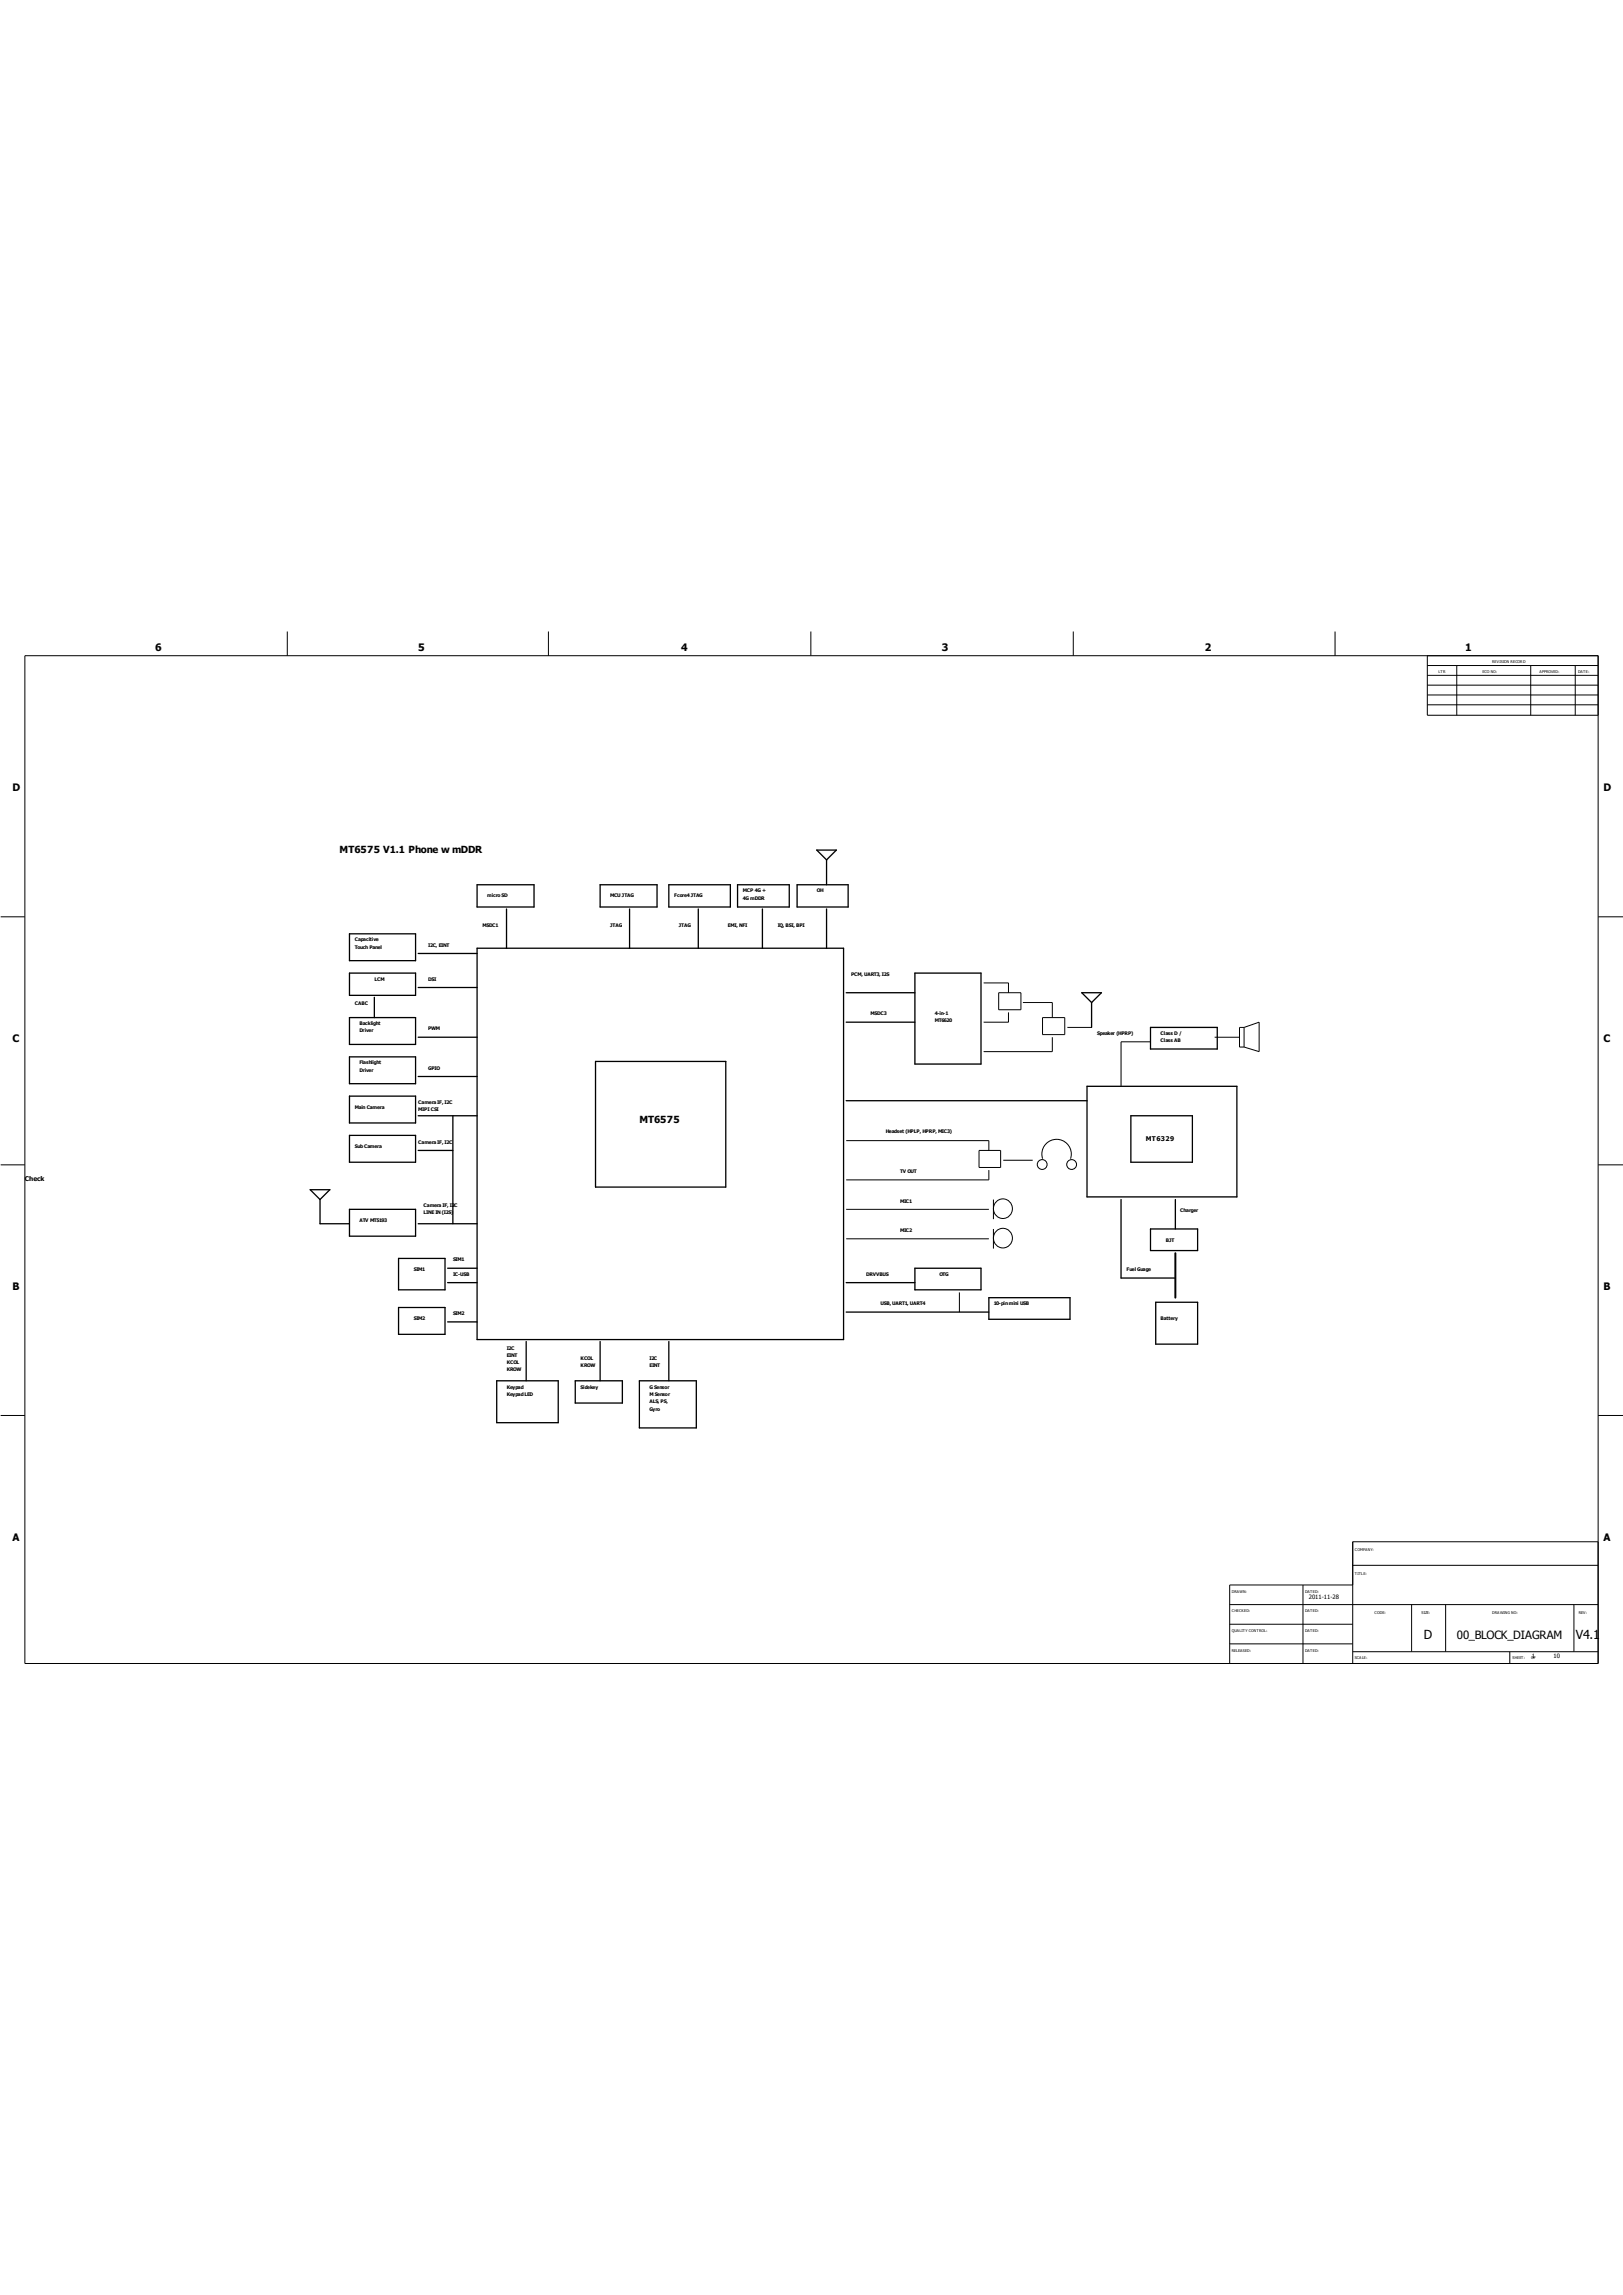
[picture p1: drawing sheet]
<svg xmlns="http://www.w3.org/2000/svg" width="210mm" height="297mm" viewBox="0 0 210 297" stroke-linecap="round" stroke-linejoin="round" font-family="sans-serif">
<defs><g id="words">
<g font-size="1.6">
<text x="184.2" y="212">D</text>
<text x="203.9" y="212">V4.1</text>
</g>
<text font-size="1.5" x="188.5" y="212.1">00_BLOCK_DIAGRAM</text>
<g font-size="1.3">
<text x="20.1" y="84.2">6</text>
<text x="54.1" y="84.2">5</text>
<text x="88.1" y="84.2">4</text>
<text x="121.8" y="84.2">3</text>
<text x="155.9" y="84.2">2</text>
<text x="189.6" y="84.2">1</text>
<text x="1.6" y="102.4">D</text>
<text x="207.4" y="102.4">D</text>
<text x="43.9" y="110.3">MT6575 V1.1 Phone w mDDR</text>
<text x="1.6" y="134.8">C</text>
<text x="207.4" y="134.8">C</text>
<text x="82.7" y="145.3">MT6575</text>
<text x="1.6" y="166.9">B</text>
<text x="207.4" y="166.9">B</text>
<text x="1.6" y="199.4">A</text>
<text x="207.4" y="199.4">A</text>
</g>
<g font-size=".8">
<text x="148.3" y="147.6">MT6329</text>
<text x="3.2" y="152.8">Check</text>
<text x="169.3" y="206.9">2011-11-28</text>
<text x="198.2" y="214.6">1</text>
<text x="201" y="214.6">10</text>
</g>
<g font-size=".6">
<text x="62.4" y="119.9">MSDC1</text>
<text x="63" y="116.1">micro SD</text>
<text x="78.9" y="116.1">MCU JTAG</text>
<text x="78.9" y="119.9">JTAG</text>
<text x="87.2" y="116.1">Fcore4 JTAG</text>
<text x="87.8" y="119.9">JTAG</text>
<text x="94.2" y="119.9">EMI, NFI</text>
<text x="96.1" y="115.4">MCP 4G +</text>
<text x="96.1" y="116.5">4G mDDR</text>
<text x="100.6" y="119.9">IQ, BSI, BPI</text>
<text x="105.7" y="115.4">OH</text>
<text x="45.9" y="121.8">Capacitive</text>
<text x="45.9" y="122.8">Touch Panel</text>
<text x="55.4" y="122.5">I2C, EINT</text>
<text x="45.9" y="130.1">CABC</text>
<text x="48.4" y="126.9">LCM</text>
<text x="55.4" y="126.9">DSI</text>
<text x="110.1" y="126.3">PCM, UART3, I2S</text>
<text x="112.6" y="131.4">MSDC3</text>
<text x="120.9" y="131.4">4-in-1</text>
<text x="46.5" y="132.6">Backlight</text>
<text x="46.5" y="133.6">Driver</text>
<text x="46.5" y="137.7">Flashlight</text>
<text x="55.4" y="133.3">PWM</text>
<text x="120.9" y="132.3">MT6620</text>
<text x="141.9" y="133.9">Speaker (HPRP)</text>
<text x="150.2" y="134.8">Class AB</text>
<text x="150.2" y="133.9">Class D /</text>
<text x="45.9" y="143.5">Main Camera</text>
<text x="46.5" y="138.6">Driver</text>
<text x="54.1" y="142.8">Camera IF, I2C</text>
<text x="54.1" y="143.7">MIPI CSI</text>
<text x="55.4" y="138.4">GPIO</text>
<text x="45.9" y="148.5">Sub Camera</text>
<text x="54.1" y="148">Camera IF, I2C</text>
<text x="114.6" y="146.6">Headset (HPLP, HPRP, MIC3)</text>
<text x="116.4" y="151.8">TV OUT</text>
<text x="116.4" y="155.6">MIC1</text>
<text x="46.5" y="158.1">ATV MT5193</text>
<text x="54.8" y="156.2">Camera IF, I2C</text>
<text x="54.8" y="157.1">LINE IN (I2S)</text>
<text x="116.4" y="159.4">MIC2</text>
<text x="150.8" y="160.7">BJT</text>
<text x="152.7" y="156.8">Charger</text>
<text x="53.5" y="164.5">SIM1</text>
<text x="58.6" y="163.2">SIM1</text>
<text x="58.6" y="165.1">IC-USB</text>
<text x="112" y="165.1">DRVVBUS</text>
<text x="121.5" y="165.1">OTG</text>
<text x="145.8" y="164.5">Fuel Guage</text>
<text x="53.5" y="170.8">SIM2</text>
<text x="58.6" y="170.1">SIM2</text>
<text x="113.9" y="168.9">USB, UART1, UART4</text>
<text x="128.6" y="168.9">10-pin mini USB</text>
<text x="150.2" y="170.8">Battery</text>
<text x="65.6" y="179.7">Keypad</text>
<text x="65.6" y="174.6">I2C</text>
<text x="65.6" y="175.6">EINT</text>
<text x="65.6" y="176.5">KCOL</text>
<text x="65.6" y="177.4">KROW</text>
<text x="75.1" y="179.7">Sidekey</text>
<text x="75.1" y="175.9">KCOL</text>
<text x="75.1" y="176.8">KROW</text>
<text x="84" y="179.7">G Sensor</text>
<text x="84" y="175.9">I2C</text>
<text x="84" y="176.8">EINT</text>
<text x="65.6" y="180.6">Keypad LED</text>
<text x="84" y="180.6">M Sensor</text>
<text x="84" y="181.6">ALS, PS,</text>
<text x="84" y="182.5">Gyro</text>
</g>
<g font-size=".5">
<text x="186.1" y="87.1">LTR</text>
<text x="191.8" y="87.1">ECO NO:</text>
<text x="193.1" y="85.8">REVISION RECORD</text>
<text x="199.2" y="87.1">APPROVED:</text>
<text x="204.2" y="87.1">DATE:</text>
<text x="175.3" y="203.8">TITLE:</text>
<text x="175.3" y="200.6">COMPANY:</text>
<text x="159.4" y="208.6">CHECKED:</text>
<text x="159.4" y="206.1">DRAWN:</text>
<text x="168.8" y="208.6">DATED:</text>
<text x="168.8" y="206.1">DATED:</text>
<text x="177.8" y="208.9">CODE:</text>
<text x="183.9" y="208.9">SIZE:</text>
<text x="193.1" y="208.9">DRAWING NO:</text>
<text x="204.2" y="208.9">REV:</text>
<text x="159.4" y="213.7">RELEASED:</text>
<text x="159.4" y="211.1">QUALITY CONT ROL:</text>
<text x="168.8" y="213.7">DATED:</text>
<text x="168.8" y="211.1">DATED:</text>
<text x="175.3" y="214.6">SCALE:</text>
<text x="195.7" y="214.6">SHEET:</text>
<text x="198.1" y="214.6">OF</text>
</g>
</g></defs>
<g fill="none" stroke="#000" stroke-width=".13">
<path d="M3.2 84.8h203.6v130.4h-203.6zM37.2 81.7v3.1M71 81.7v3.1M104.9 81.7v3.1M138.9 81.7v3.1M172.7 81.7v3.1M184.7 84.8v7.7h22.1M184.7 91.2h22.1M184.7 89.9h22.1M184.7 88.6h22.1M184.7 87.4h22.1M184.7 86.1h22.1"/>
<path d="M188.5 86.1v6.4M198 86.1v6.4M203.8 86.1v6.4M.1 118.6h3.1M206.8 118.6h3.2M127.3 127.2h3.2v1.2M129.2 128.4h2.9v2.2h-2.9zM130.5 131v1.2h-3.2M132.3 129.7h3.8v2M134.9 131.7h2.9v2.2h-2.9zM136.1 134.2v1.9h-8.8M138.1 132.9h3.1"/>
<path d="M148.8 134.8h-3.8v5.7M157.1 134.2h3.3M161 132.9h-.6v2.6h.6M161 132.9l1.9-.7v3.9l-1.9-.6M161 132.9v2.6M.1 150.7h3.1M109.5 147.6h18.4v1.2M109.5 156.5h18.4M126.7 148.8h2.8v2.2h-2.8zM127.9 151.4v1.3h-18.4M128.5 155.2v2.5M128.5 159v2.5"/>
<path d="M129.8 150.1h3.8M134.9 149.9a1.9 1.9 0 0 1 1.8-2.5 1.9 1.9 0 0 1 1.8 2.5M206.8 150.7h3.2M109.5 160.3h18.4M124.1 167.2v2.6M.1 183.1h3.1M206.8 183.1h3.2M206.8 199.5h-31.8v15.7M159.1 212.7h15.9M159.1 207.6h47.7M159.1 210.1h15.9M168.6 205.1v10.1"/>
<path d="M175 205.1h-15.9v10.1M175 202.5h31.8M175 213.7h31.8M182.6 207.6v6.1M187 207.6v6.1M195.3 213.7v1.5M203.6 207.6v6.1"/>
<circle cx="129.7" cy="156.4" r="1.25"/>
<circle cx="134.8" cy="150.7" r=".64"/>
<circle cx="138.6" cy="150.7" r=".64"/>
<circle cx="129.7" cy="160.2" r="1.25"/>
</g>
<g fill="none" stroke="#000" stroke-width=".17">
<path d="M61.7 114.5h7.4v2.8h-7.4zM65.5 117.6v5.1M77.6 114.5h7.4v2.8h-7.4zM81.4 117.6v5.1M86.5 114.5h8v2.8h-8zM90.3 117.6v5.1M95.4 114.5h6.7v2.8h-6.7zM98.6 117.6v5.1M103.1 114.5h6.6v2.8h-6.6zM105.7 110h2.5l-1.3 1.3zM106.9 111.3v3.2M106.9 117.6v5.1"/>
<path d="M45.2 125.9h8.6v2.9h-8.6zM45.2 120.8h8.6v3.5h-8.6zM45.2 131.7h8.6v3.4h-8.6zM45.2 136.7h8.6v3.5h-8.6zM48.4 129v2.7M54.1 134.2h7.6M54.1 139.3h7.6M54.1 127.8h7.6M54.1 123.4h7.6M61.7 122.7h47.4v50.6h-47.4zM77 137.3h16.9v16.3h-16.9zM109.5 128.4h8.9"/>
<path d="M109.5 132.2h8.9M118.4 125.9h8.5v11.8h-8.5zM140 128.4h2.5l-1.3 1.3zM141.2 129.7v3.2M148.8 132.9h8.7v2.8h-8.7zM40.1 153.9h2.6l-1.3 1.3zM41.4 155.2v3.1h3.8M45.2 141.8h8.6v3.5h-8.6zM45.2 146.9h8.6v3.5h-8.6zM45.2 156.5h8.6v3.4h-8.6zM54.1 144.4h7.6M54.1 158.3h7.6"/>
<path d="M54.1 148.8h4.5M58.6 144.4v13.9M109.5 142.4h31.1M140.6 140.5h19.4v14.4h-19.4zM145 155.2v10.2h7.1M146.3 144.4h8v6h-8zM148.8 159h6.1v2.8h-6.1zM152.1 155.2v3.8M51.6 162.8h6v4.1h-6zM51.6 169.2h6v3.4h-6zM57.9 164.1h3.8M57.9 171h3.8"/>
<path d="M57.9 165.9h3.8M64.3 178.6h7.9v5.5h-7.9zM68.1 173.6v5M74.4 178.6h6.1v2.9h-6.1zM77.6 173.6v5M82.7 178.6h7.4v6.1h-7.4zM86.5 173.6v5M109.5 169.8h18.4M109.5 165.9h8.9M118.4 164.1h8.5v2.8h-8.5zM127.9 167.9h10.5v2.8h-10.5zM149.5 168.5h5.4v5.4h-5.4z"/>
</g>
<path d="M152.1 162.1v5.8" fill="none" stroke="#000" stroke-width=".25"/>
<use href="#words"/>
</svg>
